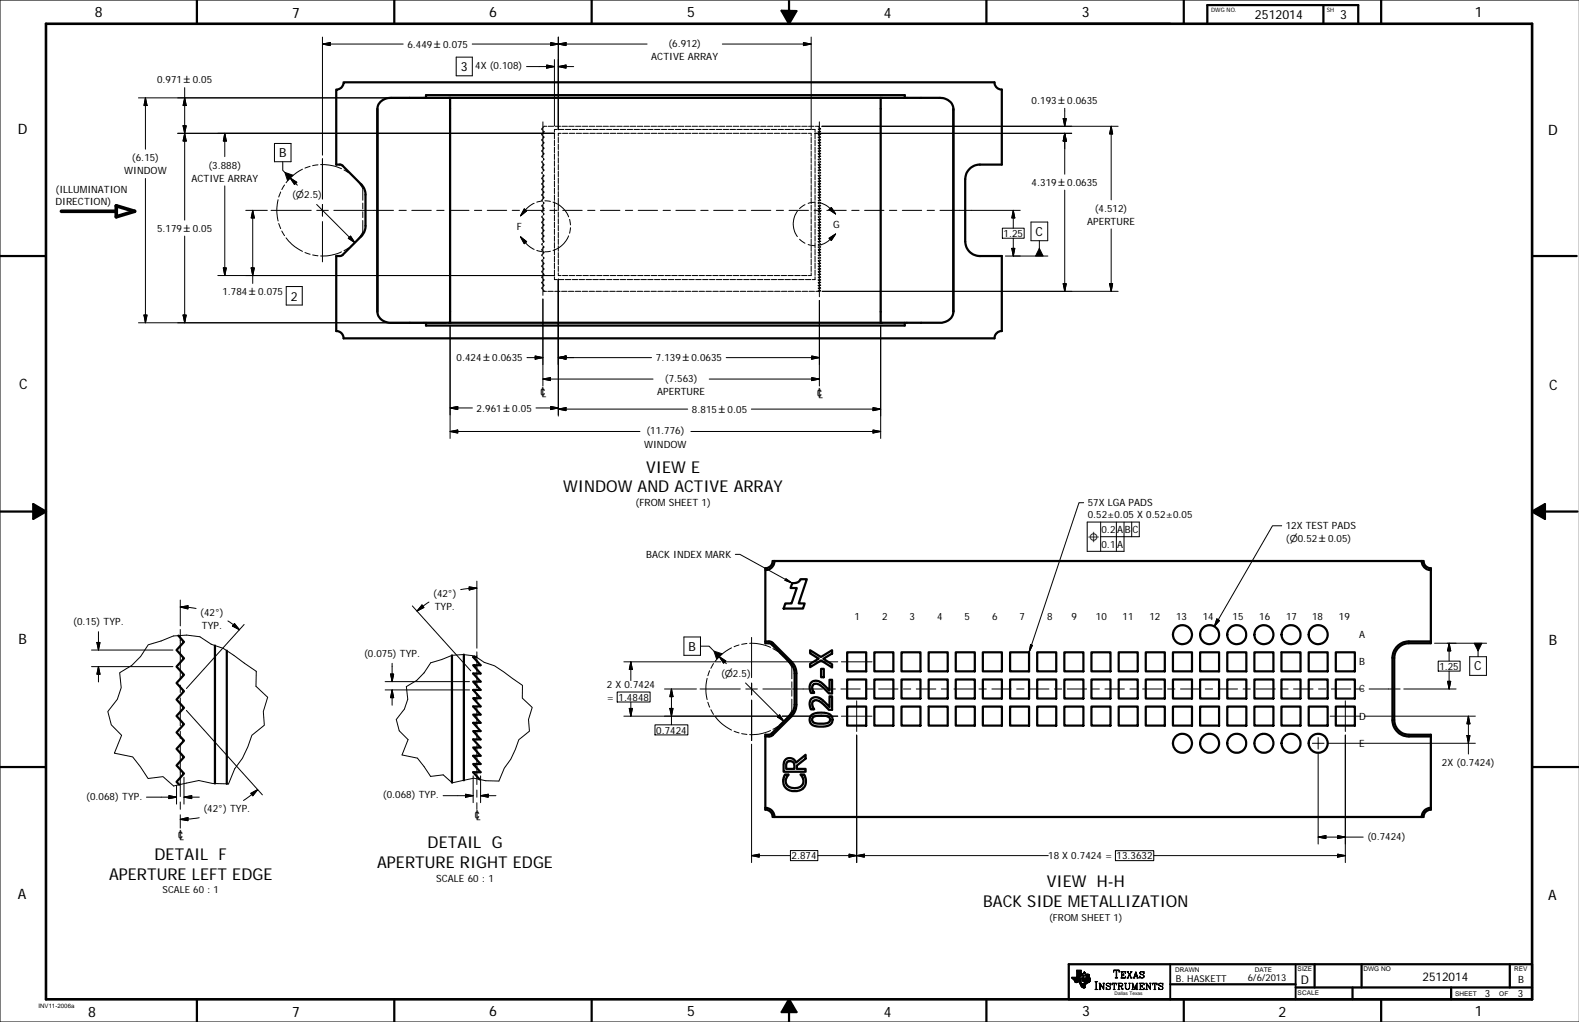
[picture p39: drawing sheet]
<svg xmlns="http://www.w3.org/2000/svg" width="432mm" height="279mm" viewBox="0 0 432 279" stroke-linecap="round" stroke-linejoin="round" font-family="sans-serif">
<defs><g id="words">
<g font-size="4.5">
<text x="176.7" y="129.3">VIEW E</text>
<text x="154" y="134.6">WINDOW AND ACTIVE ARRAY</text>
<text x="116.9" y="231.9">DETAIL G</text>
<text x="42.3" y="235.2">DETAIL F</text>
<text x="103.1" y="237.3">APERTURE RIGHT EDGE</text>
<text x="29.8" y="240.6">APERTURE LEFT EDGE</text>
<text x="286.3" y="242.6">VIEW H-H</text>
<text x="268.9" y="247.9">BACK SIDE METALLIZATION</text>
</g>
<g font-size="3.9">
<text x="25.9" y="4.6">8</text>
<text x="79.9" y="4.9">7</text>
<text x="133.8" y="4.7">6</text>
<text x="187.9" y="4.6">5</text>
<text x="241.7" y="5">4</text>
<text x="295.9" y="4.6">3</text>
<text x="403.4" y="4.7">1</text>
<text x="4.9" y="36.6">D</text>
<text x="423.4" y="36.8">D</text>
<text x="5.2" y="106.5">C</text>
<text x="423.7" y="106.7">C</text>
<text x="5.1" y="176.1">B</text>
<text x="423.5" y="176.3">B</text>
<text x="4.8" y="245.8">A</text>
<text x="423.3" y="246.1">A</text>
<text x="24.1" y="278.1">8</text>
<text x="79.9" y="278">7</text>
<text x="133.8" y="277.9">6</text>
<text x="187.9" y="277.7">5</text>
<text x="241.7" y="278.1">4</text>
<text x="295.9" y="277.8">3</text>
<text x="349.7" y="278">2</text>
<text x="403.4" y="277.9">1</text>
</g>
<g font-size="3.4">
<text x="343.2" y="5.1">2512014</text>
<text x="366.5" y="5.1">3</text>
<text x="126" y="19.4">3</text>
<text x="76.3" y="43">B</text>
<text x="283.2" y="64.5">C</text>
<text x="79.5" y="82.2">2</text>
<text x="188.3" y="177.9">B</text>
<text x="403.1" y="183.3">C</text>
</g>
<g font-size="3.3">
<text x="147.6" y="108.6">℄</text>
<text x="223.2" y="108.7">℄</text>
<text x="129.5" y="224.3">℄</text>
<text x="48.4" y="229.6">℄</text>
<text x="355.7" y="269">D</text>
<text x="389" y="268.1">2512014</text>
</g>
<g font-size="2.9">
<text x="304.3" y="267.4">T</text>
<text x="299.2" y="270.5">I</text>
</g>
<g font-size="2.7">
<text x="111.4" y="13.1">6.449±0.075</text>
<text x="178.1" y="16.4">ACTIVE ARRAY</text>
<text x="182.8" y="12.8">(6.912)</text>
<text x="42.9" y="22.8">0.971 ±0.05</text>
<text x="130" y="19">4X (0.108)</text>
<text x="282.1" y="28.4">0.193±0.0635</text>
<text x="34" y="47.6">WINDOW</text>
<text x="36.1" y="44">(6.15)</text>
<text x="57" y="46.1">(3.888)</text>
<text x="15.2" y="52.9">(ILLUMINATION</text>
<text x="52.3" y="49.7">ACTIVE ARRAY</text>
<text x="282.1" y="50.8">4.319±0.0635</text>
<text x="15.2" y="56.2">DIRECTION)</text>
<text x="79.9" y="54.2">(⌀2.5)</text>
<text x="299.4" y="57.9">(4.512)</text>
<text x="42.9" y="63.4">5.179±0.05</text>
<text x="141.4" y="62.9">F</text>
<text x="227.8" y="62.2">G</text>
<text x="274.4" y="64.8">1.25</text>
<text x="297.3" y="61.4">APERTURE</text>
<text x="60.8" y="80.7">1.784±0.075</text>
<text x="124.9" y="98.8">0.424±0.0635</text>
<text x="179.3" y="98.8">7.139±0.0635</text>
<text x="179.7" y="108">APERTURE</text>
<text x="181.8" y="104.4">(7.563)</text>
<text x="130.3" y="112.5">2.961 ±0.05</text>
<text x="189.2" y="112.9">8.815±0.05</text>
<text x="176.8" y="118.7">(11.776)</text>
<text x="176.1" y="122.4">WINDOW</text>
<text x="173.8" y="138.5">(FROM SHEET 1)</text>
<text x="297.5" y="138.5">57X LGA PADS</text>
<text x="297.5" y="141.7">0.52±0.05 X 0.52±0.05</text>
<text x="301.2" y="145.7">0.2</text>
<text x="301.2" y="149.7">0.1</text>
<text x="305.5" y="145.7">A</text>
<text x="305.5" y="149.7">A</text>
<text x="307.6" y="145.7">B</text>
<text x="309.7" y="145.7">C</text>
<text x="351.6" y="148.2">(⌀0.52±0.05)</text>
<text x="351.6" y="144.7">12X TEST PADS</text>
<text x="176.7" y="152.5">BACK INDEX MARK</text>
<text x="118.4" y="163.2">(42°)</text>
<text x="118.9" y="166.7">TYP.</text>
<text x="20" y="171">(0.15) TYP.</text>
<text x="54.8" y="168.3">(42°)</text>
<text x="55.2" y="171.9">TYP.</text>
<text x="233.7" y="169.5">1</text>
<text x="241.2" y="169.5">2</text>
<text x="248.7" y="169.5">3</text>
<text x="256.3" y="169.5">4</text>
<text x="263.8" y="169.5">5</text>
<text x="271.3" y="169.5">6</text>
<text x="278.8" y="169.5">7</text>
<text x="286.4" y="169.5">8</text>
<text x="293" y="169.5">9</text>
<text x="299.7" y="169.5">10</text>
<text x="307" y="169.5">11</text>
<text x="314.3" y="169.5">12</text>
<text x="321.6" y="169.5">13</text>
<text x="328.9" y="169.5">14</text>
<text x="337.1" y="169.5">15</text>
<text x="344.4" y="169.5">16</text>
<text x="351.7" y="169.5">17</text>
<text x="358.8" y="169.5">18</text>
<text x="366.1" y="169.5">19</text>
<text x="99.6" y="179.6">(0.075) TYP.</text>
<text x="371.6" y="174.5">A</text>
<text x="197.2" y="185">(⌀2.5)</text>
<text x="371.6" y="181.9">B</text>
<text x="393.6" y="183.1">1.25</text>
<text x="165.9" y="191.5">=</text>
<text x="165.9" y="188.1">2 X 0.7424</text>
<text x="169.1" y="191.5">1.4848</text>
<text x="371.6" y="189.3">C</text>
<text x="371.6" y="196.7">D</text>
<text x="179.5" y="200.5">0.7424</text>
<text x="371.6" y="204.1">E</text>
<text x="394.3" y="209.4">2X (0.7424)</text>
<text x="23.6" y="218.7">(0.068) TYP.</text>
<text x="104.7" y="218.3">(0.068) TYP.</text>
<text x="55.6" y="222.1">(42°) TYP.</text>
<text x="373.9" y="229.6">(0.7424)</text>
<text x="216.5" y="234.9">2.874</text>
<text x="286.6" y="234.9">18 X 0.7424 =</text>
<text x="305.3" y="234.9">13.3632</text>
<text x="44.5" y="244.3">SCALE 60 : 1</text>
<text x="119.3" y="241">SCALE 60 : 1</text>
<text x="286.9" y="251.7">(FROM SHEET 1)</text>
<text x="415.2" y="268.8">B</text>
<text x="406" y="272.6">3</text>
<text x="415" y="272.6">3</text>
</g>
<g font-size="2.6">
<text x="297.5" y="148.1">⌖</text>
<text x="321.5" y="268.5">B. HASKETT</text>
<text x="341.2" y="268.1">6/6/2013</text>
</g>
<g font-size="2.3">
<text x="306.3" y="267.4">EXAS</text>
<text x="300.4" y="270.5">NSTRUMENTS</text>
</g>
<g font-size="1.8">
<text x="321.3" y="265.6">DRAWN</text>
<text x="343.2" y="265.6">DATE</text>
<text x="354.9" y="265.5">SIZE</text>
<text x="372.8" y="265.5">DWG NO</text>
<text x="414.1" y="265.5">REV</text>
<text x="354.9" y="272.1">SCALE</text>
<text x="398" y="272.2">SHEET</text>
<text x="410" y="272.2">OF</text>
</g>
<text font-size="1.7" x="10.5" y="275.7">INV11-2006a</text>
<g font-size="1.6">
<text x="331.2" y="3.3">DWG NO.</text>
<text x="362.8" y="3.3">SH</text>
</g>
<text font-size="1.3" x="304.8" y="271.9">Dallas Texas</text>
</g></defs>
<g fill="none" stroke="#000" stroke-width=".27">
<path d="M88.2 10.1v32.3M88.2 12l2.1-.4v.9zM88.2 12h22.1M124.8 15.6h4.4v5.1h-4.4zM129.1 12h47.9M144 18.2h7.6M149.5 17.8l2.1 .4-2.1 .4zM150.6 11.6l2.1 .4-2.1 .5zM151.6 16.3v18.1M152.7 10.1v25.4M152.7 12l2.1-.4v.9zM152.7 18.2l2.1-.4v.8z"/>
<path d="M152.7 18.2h4.2M197.5 12h24.3M219.7 11.6l2.1 .4-2.1 .5zM221.8 10.1v25.4M431.8 0h-431.8v279.4h431.8M37.9 26.8h84.2M39.8 26.8v14M39.8 26.8l.4 2.1h-.8zM48.6 36.4h99.8M50.1 34.4h.8l-.4 2zM50.5 26.8l.4 2.1h-.8zM50.5 36.4l.4 2.2h-.8z"/>
<path d="M50.5 24v36.2M61.5 36.4l.4 2.2h-.8zM61.5 36.4v6.4M75.1 39.2h4.5v5h-4.5zM148.5 33.3v9.7M148.5 36.4h3.2M148.8 34.5h.7M149.9 34.5h1.5M151.6 36.5v1.5M151.6 38.4v1.5M151.8 34.5h1.5M152.4 35.4h-.8v.7"/>
<path d="M152.7 37.6v1.4M152.7 39.4v1.5M152.7 35.4h1.5M153.4 36.4h-.7v.8M153.7 34.5h1.5M153.8 36.4h1.5M154.6 35.4h1.5M155.5 34.5h1.5M155.7 36.4h1.5M156.5 35.4h1.5M157.4 34.5h1.5M157.6 36.4h1.4"/>
<path d="M158.4 35.4h1.5M159.3 34.5h1.5M159.4 36.4h1.5M160.3 35.4h1.5M161.2 34.5h1.5M161.3 36.4h1.5M162.1 35.4h1.5M163 34.5h1.5M163.2 36.4h1.4M164 35.4h1.5M164.9 34.5h1.5M165 36.4h1.5"/>
<path d="M165.9 35.4h1.5M166.8 34.5h1.5M166.9 36.4h1.5M167.7 35.4h1.5M168.7 34.5h1.5M168.8 36.4h1.5M169.6 35.4h1.5M170.5 34.5h1.5M170.6 36.4h1.5M171.5 35.4h1.5M172.4 34.5h1.5M172.5 36.4h1.5"/>
<path d="M173.4 35.4h1.5M174.3 34.5h1.5M174.4 36.4h1.5M175.2 35.4h1.6M176.1 34.5h1.6M176.2 36.4h1.5M177.1 35.4h1.5M178 34.5h1.5M178.1 36.4h1.5M179 35.4h1.5M179.9 34.5h1.5M180 36.4h1.5"/>
<path d="M180.9 35.4h1.5M181.8 34.5h1.5M181.8 36.4h1.5M182.8 35.4h1.5M183.6 34.5h1.5M183.7 36.4h1.5M184.6 35.4h1.5M185.5 34.5h1.5M185.6 36.4h1.5M186.5 35.4h1.5M187.4 34.5h1.5M187.4 36.4h1.5"/>
<path d="M188.4 35.4h1.5M189.3 34.5h1.5M189.3 36.4h1.5M190.2 35.4h1.5M191.1 34.5h1.5M191.2 36.4h1.5M192.1 35.4h1.5M193 34.5h1.5M193 36.4h1.5M194 35.4h1.5M194.9 34.5h1.5M194.9 36.4h1.5"/>
<path d="M195.9 35.4h1.5M196.7 34.5h1.5M196.8 36.4h1.5M197.8 35.4h1.5M198.6 34.5h1.5M198.6 36.4h1.6M199.6 35.4h1.5M200.5 34.5h1.5M200.5 36.4h1.5M201.5 35.4h1.5M202.4 34.5h1.5M202.4 36.4h1.5"/>
<path d="M203.4 35.4h1.5M204.2 34.5h1.5M204.2 36.4h1.5M205.3 35.4h1.5M206.1 34.5h1.5M206.1 36.4h1.5M207.1 35.4h1.5M208 36.4h1.5M208 34.5h1.5M209 35.4h1.5M209.8 36.4h1.5M209.9 34.5h1.5"/>
<path d="M210.9 35.4h1.5M211.7 36.4h1.5M211.8 34.5h1.5M212.7 35.4h1.6M213.6 36.4h1.5M213.6 34.5h1.5M214.6 35.4h1.5M215.5 36.4h1.4M215.5 34.5h1.5M216.5 35.4h1.5M217.3 36.4h1.5M217.4 34.5h1.5"/>
<path d="M218.4 35.4h1.5M219.2 36.4h1.5M219.2 34.5h1.5M220.3 35.4h1.5M221.1 36.4h.7v.8M221.1 34.5h1.5M221.8 37.6v1.4M221.8 39.4v1.5M222.1 35.4h.8v.7M222.8 36.4h1.2M222.9 36.5v1.5M222.9 38.4v1.5"/>
<path d="M223 34.5h.8M224.1 33.3v9.8M224.1 36.4h69M224.7 34.5h81.1M290.7 32.4h.9l-.4 2.1zM291.2 29.6v4.9M291.2 36.4v11.2M291.2 36.4l.4 2.2h-.9zM303.9 34.5v20.1M303.9 34.5l.4 2.1h-.9zM39.8 48.8v39.4M61.5 50.8v24.5"/>
<path d="M67.2 57.5h5.9M69.1 57.5v20M69.1 57.5l.5 2.1h-.9zM74.1 57.5h11M76.1 54.6a11.9 11.9 0 0 0 0 5.8M76.8 52.5l-.6 1.4M77.3 44.2v2.4l.6 .5M77.8 50.6l-.7 1.2M79.4 48.7l1.8 1.1-.7 .6zM79.4 48.7l1.9 1.9M82.7 46.2a13.3 13.3 0 0 0-4.5 3.8M84.8 45.5l-1.4 .5"/>
<path d="M86.6 55.9l10.4 10.4M86.6 57.5h3.2M87 45.1l-1.5 .2M87.7 45a12.9 12.9 0 0 1 5.7 1.1M88.2 43.4v11M88.2 55.9v3.2M91.3 57.5h16.3M94.1 46.5l1.2 .7M95.9 47.6l1.1 1M97.5 49.1l1.7 2.5v3.1M99.2 55.5v1.6M99.2 57.9v1.6"/>
<path d="M109.1 57.5h2M112.6 57.5h5.3M119.4 57.5h2M122.9 57.5h5.3M129.8 57.5h1.9M133.2 57.5h5.4M140.1 57.5h2M143.4 57.1l.6 .6-1.7 1.3zM143.6 57.5h5.3M146.1 55.6l-1.8 1.1-2 2.3M148.3 54.9l-1.5 .4M148.5 44.5v2"/>
<path d="M148.5 48v6.5M148.5 56v2M148.5 59.5v6.5M149 54.9l1.5 .2M150.4 57.5h2M151.2 55.3a6.8 6.8 0 0 1 4.3 4M151.6 40.2v1.5M151.6 42.1v1.5M151.6 44v1.4M151.6 45.8v1.5M151.6 47.7v1.5M151.6 49.6v1.5"/>
<path d="M151.6 51.4v1.5M151.6 53.3v1.5M151.6 55.1v1.5M151.6 57v1.5M151.6 58.9v1.5M152.7 41.3v1.5M152.7 43.1v1.5M152.7 45v1.5M152.7 46.8v1.5M152.7 48.7v1.5M152.7 50.5v1.5M152.7 52.4v1.5"/>
<path d="M152.7 54.2v1.5M152.7 56.1v1.5M152.7 57.9v1.5M152.7 59.8v1.5M153.9 57.5h5.3M155.7 60l.3 1.5M160.7 57.5h2M164.2 57.5h5.3M171 57.5h2M174.5 57.5h5.3M181.3 57.5h2M184.8 57.5h5.3"/>
<path d="M191.6 57.5h2.1M195.2 57.5h5.2M202 57.5h2M205.5 57.5h5.3M212.3 57.5h2M215.8 57.5h5.3M218.1 57.7a5.8 5.8 0 0 0 0 7M220.1 56l-1.4 1M221.8 41.3v1.5M221.8 43.1v1.5M221.8 45v1.5M221.8 46.8v1.5"/>
<path d="M221.8 48.7v1.5M221.8 50.5v1.5M221.8 52.4v1.5M221.8 54.2v1.5M221.8 56.1v1.5M221.8 57.9v1.5M221.8 59.8v1.5M222.6 57.5h2M222.8 55.3l-1.8 .3M222.9 40.2v1.5M222.9 42.1v1.5M222.9 44v1.4"/>
<path d="M222.9 45.8v1.5M222.9 47.7v1.5M222.9 49.6v1.5M222.9 51.4v1.5M222.9 53.3v1.5M222.9 55.1v1.5M222.9 57v1.5M222.9 58.9v1.5M223.8 55.4a6.1 6.1 0 0 1 3.2 1.6l1.5 1.5M224.1 44.6v2M224.1 48.1v6.6M224.1 56.2v2"/>
<path d="M224.1 59.7v6.6M226.1 57.5h5.3M226.7 57.3l.6-.6 1.2 1.8zM232.9 57.5h2M236.4 57.5h5.3M243.2 57.5h2M246.7 57.5h5.4M253.5 57.5h2M277.1 57.5l.4 2.1h-.8zM277.1 57.5v4.9M279 57.5h-22M291.2 52v27.7"/>
<path d="M50.5 64.5v23.7M59.6 75.3h88.8M61.1 73.2h.8l-.4 2.1zM68.7 73.2h.9l-.5 2.1zM76.2 61.1l.6 1.4M77.1 63.2l.7 1.2M78.2 65a12.1 12.1 0 0 0 4.5 3.7M78.3 78.3h4.4v5.1h-4.4zM83.4 69l1.4 .5M85.5 69.7l1.5 .2M88.2 60.6v11M93.4 68.9a12.1 12.1 0 0 1-5.7 1.1"/>
<path d="M95.3 67.8l-1.2 .7M95.9 64.5l1.1 1.8-1.8-1.1zM97 66.4l-1.1 .9M99.2 60.3v3.1l-1.7 2.4M142.3 64.7l1.7 1.4-.6 .5zM142.3 64.7l2 2.3 1.8 1.2M146.8 68.5l1.5 .3M148.5 67.5v2.1M148.5 71v9.8M148.5 75.3h3.2M148.7 79.7h.7M149.8 79.7h1.5"/>
<path d="M150.5 68.7l-1.5 .1M151.6 60.7v1.5M151.6 62.6v1.5M151.6 64.5v1.5M151.6 66.3v1.5M151.6 68.2v1.5M151.6 70.1v1.5M151.6 71.9v1.5M151.6 73.8v1.5M151.6 75.7v.7h.8M151.7 79.7h1.5M152.7 61.6v1.5"/>
<path d="M152.7 63.5v1.5M152.7 65.3v1.5M152.7 67.2v1.5M152.7 69v1.5M152.7 70.9v1.5M152.7 72.7v1.5M152.7 74.6v.7h.7M152.7 76.3v37.4M152.7 76.4h1.5M153.6 79.7h1.5M153.8 75.3h1.5M154.6 76.4h1.5"/>
<path d="M155.4 79.7h1.6M155.5 64.5a6.8 6.8 0 0 1-4.3 4M155.7 75.3h1.5M156 62.3l-.3 1.5M156.5 76.4h1.5M157.3 79.7h1.5M157.6 75.3h1.4M158.4 76.4h1.5M159.2 79.7h1.5M159.4 75.3h1.5M160.3 76.4h1.5M161.1 79.7h1.5"/>
<path d="M161.3 75.3h1.5M162.1 76.4h1.5M163 79.7h1.5M163.2 75.3h1.4M164 76.4h1.5M164.8 79.7h1.5M165 75.3h1.5M165.9 76.4h1.5M166.7 79.7h1.5M166.9 75.3h1.5M167.7 76.4h1.5M168.6 79.7h1.5"/>
<path d="M168.8 75.3h1.5M169.6 76.4h1.5M170.5 79.7h1.5M170.6 75.3h1.5M171.5 76.4h1.5M172.4 79.7h1.5M172.5 75.3h1.5M173.4 76.4h1.5M174.2 79.7h1.5M174.4 75.3h1.5M175.2 76.4h1.6M176.1 79.7h1.5"/>
<path d="M176.2 75.3h1.5M177.1 76.4h1.5M178 79.7h1.5M178.1 75.3h1.5M179 76.4h1.5M179.9 79.7h1.5M180 75.3h1.5M180.9 76.4h1.5M181.8 79.7h1.5M181.8 75.3h1.5M182.8 76.4h1.5M183.6 79.7h1.5"/>
<path d="M183.7 75.3h1.5M184.6 76.4h1.5M185.5 79.7h1.5M185.6 75.3h1.5M186.5 76.4h1.5M187.4 79.7h1.5M187.4 75.3h1.5M188.4 76.4h1.5M189.3 79.7h1.5M189.3 75.3h1.5M190.2 76.4h1.5M191.2 79.7h1.5"/>
<path d="M191.2 75.3h1.5M192.1 76.4h1.5M193 79.7h1.5M193 75.3h1.5M194 76.4h1.5M194.9 79.7h1.5M194.9 75.3h1.5M195.9 76.4h1.5M196.8 75.3h1.5M196.8 79.7h1.5M197.8 76.4h1.5M198.6 75.3h1.6"/>
<path d="M198.7 79.7h1.5M199.6 76.4h1.5M200.5 75.3h1.5M200.6 79.7h1.5M201.5 76.4h1.5M202.4 75.3h1.5M202.4 79.7h1.5M203.4 76.4h1.5M204.2 75.3h1.5M204.3 79.7h1.5M205.3 76.4h1.5M206.1 75.3h1.5"/>
<path d="M206.2 79.7h1.5M207.1 76.4h1.5M208 75.3h1.5M208 79.7h1.6M209 76.4h1.5M209.8 75.3h1.5M209.9 79.7h1.6M210.9 76.4h1.5M211.7 75.3h1.5M211.8 79.7h1.5M212.7 76.4h1.6M213.6 75.3h1.5"/>
<path d="M213.7 79.7h1.5M214.6 76.4h1.5M215.5 75.3h1.4M215.6 79.7h1.5M216.5 76.4h1.5M217.3 75.3h1.5M217.4 79.7h1.6M218.4 76.4h1.5M218.7 65.4l1.4 1.1M219.2 75.3h1.5M219.3 79.7h1.6M220.3 76.4h1.5"/>
<path d="M221 66.8l1.8 .4M221.2 79.7h1.5M221.8 61.6v1.5M221.8 63.5v1.5M221.8 65.3v1.5M221.8 67.2v1.5M221.8 69v1.5M221.8 70.9v1.5M221.8 72.7v1.5M221.8 74.6v.7h-.7M222.9 60.7v1.5M222.9 62.6v1.5"/>
<path d="M222.9 64.5v1.5M222.9 66.3v1.5M222.9 68.2v1.5M222.9 70.1v1.5M222.9 71.9v1.5M222.9 73.8v1.5M222.9 75.7v.7h-.8M223.1 79.7h.8M224.1 67.8v2M224.1 71.3v9.8M224.8 79.7h81M226.7 65.1l1.8-1.1-1.2 1.7z"/>
<path d="M228.5 64l-1.5 1.4a5.8 5.8 0 0 1-3.2 1.7M274.1 62.4h6v2.7h-6zM275 70h11.6M276.7 67.9h.8l-.4 2.1zM277.1 65.1v4.9M281.9 60.7h4.6v5.1h-4.6zM284.2 65.8v2.4M290.7 77.6h.9l-.4 2.1zM303.4 77.6h.9l-.4 2.1zM303.9 62.6v17.1M37.9 88.2h84.2M39.4 86.1h.8l-.4 2.1z"/>
<path d="M50.1 86.1h.8l-.4 2.1zM123.1 89.3v30.6M144.1 97.8h4.4M146.3 97.3l2.2 .5-2.2 .4zM148.5 81.7v23.8M152.7 97.8l2.1-.5v.9zM178.2 97.8h-25.5M198.6 97.8h25.5M222 97.3l2.1 .5-2.1 .4zM224.1 82.1v23.4M240.8 89.3v30.6M123.1 118l2.1-.4v.8z"/>
<path d="M123.1 111.5l2.1-.4v.9zM123.1 111.5h6.1M146.6 111.5h6.1M148.5 103.6l2-.4v.9zM150.6 111.1l2.1 .4-2.1 .5zM152.7 111.8l2.1-.4v.9zM175 118h-51.9M178.6 103.6h-30.1M188.1 111.8h-35.4M188.9 118h51.9M194 103.6h30.1M205.5 111.8h35.3"/>
<path d="M222 103.2l2.1 .4-2.1 .5zM238.7 111.4l2.1 .4-2.1 .5zM238.7 117.6l2.1 .4-2.1 .4zM296.3 137.4h-1.2l-13.7 40.9M130.4 158.9v18.3M201.1 151.6h1.2l14.3 7.8M214.9 158.2l1.7 1.2-1.9-.8zM301 142.7v8M305.3 142.7v8M307.4 142.7v8h-10.1v-8h14.3v4h-10.6M309.5 142.7v4M350.5 143.7h-2.5l-15.9 27.5"/>
<path d="M25 177.7h22.3M26.5 175.6h.8l-.4 2.1zM26.9 172.7v5M49.3 164v7.1M49.3 165.9l2.1-.3v.9zM49.3 165.9l4.3 .4M49.3 172.1v13.7M62.3 169.8l3.2 2.4M64.1 170.5l1.4 1.7-1.9-1zM66.8 170.7l-15.8 17.5M112.8 165.7l15.9 17.7M115.4 165.4l.5 .7-1.9 .9z"/>
<path d="M117.3 164.6l-3.3 2.4M128.3 160.4l2.1 .4-2.1 .5zM130.4 160.8l-4.4 .4M130.4 178.2v9.9M187 174.1h4.6v5.1h-4.6zM191.6 176.7h2.3l1.3 1.3M196.7 179.5l1.5 1.5M196.7 179.5l1.8 1.2-.6 .6zM200 177.1a12.7 12.7 0 0 0-4.4 3.7M202.1 176.3l-1.4 .5M204.3 175.9l-1.5 .2M205 175.9a12.7 12.7 0 0 1 5.7 1.1"/>
<path d="M205.5 174.3v11M211.4 177.3l1.2 .8M213.2 178.5l1.2 1M281.8 176.3l.5 .1-.9 1.9zM332.8 169.2l.7 .5-1.4 1.5zM396.3 175.9v4.8M396.3 175.9l.4 2h-.8zM401.9 179.5h4.6v5.1h-4.6zM404.2 177.2v2.3M406.5 175.9h-14.2M25 182.2h22.3M26.9 182.2l.4 2.1h-.8z"/>
<path d="M26.9 182.2v4.2M32.7 183.9l3.3-2 2.5-2.4 2-3.2 3.5-1.1 3.4-1.3 3.7-.3 3.6 .5 3.1 2a13.8 13.8 0 0 1 6.2 3.1l6.1 4.3-.1 4.1 3.2 3-1.2 3.9 .3 3.8-3.4 2.7-1.1 3.2-1.5 3.1-2.1 2.9-1.7 4.1a27.1 27.1 0 0 1-8.1-.9l-6.9 1.5-2.9-2.6-4.1 .5-2.1-3.2-2.1-2.7-5-1 2-4.9-2.9-2.8-.9-3.7 2.6-3.3 1-3.2zM49.3 187.3v2M49.3 190.8v7.6M49.3 199.9v2M51 194.2l20.8 23.1M105.3 188.6h23.1M105.3 186.4h23.1M106.8 184.3h.9l-.5 2.1zM107.2 188.6v4.2M107.2 188.6l.5 2.1h-.9zM107.2 181.3v5.1"/>
<path d="M111.1 187.7l2.9-1.7 2-2.1 1.8-2.7 3-.9a11.8 11.8 0 0 1 9.5-.7l2.1 1.5 2.8 .9 7.7 5.4-.1 3.5 2.7 2.5-1 3.3 .3 3.2-2.9 2.3-1 2.7-1.2 2.7-1.8 2.4-1.5 3.5-3.6-.1-3.2-.7-5.9 1.3-2.5-2.2-3.4 .5-3.6-5-4.3-.9 1.7-4.2-2.4-2.4-.8-3.1 2.2-2.9 .9-2.6zM130.4 189.6v2M130.4 193.1v5.7M168.8 189.2h9v2.7h-9zM170.6 195.8h34.9M170.6 180.9h26.5M172.1 193.7h.8l-.4 2.1zM172.5 180.9v5.2M172.5 191.9v3.9M172.5 180.9l.4 2.1h-.8zM179.1 198.2h9v2.7h-9zM181.7 188.4h8.8"/>
<path d="M183.2 193.7h.8l-.4 2.1zM183.6 188.4v9.8M183.6 188.4l.4 2.1h-.8zM191.4 188.4h11M193.4 185.4a12.7 12.7 0 0 0 0 5.9M193.6 192l.5 1.3M194.1 183.4l-.5 1.3M194.4 194l.7 1.3M195.1 181.4l-.7 1.3M195.6 195.9a12.4 12.4 0 0 0 4.4 3.7M198.2 180.9h7.3M198.2 181l.4 .4"/>
<path d="M200.7 199.9l1.4 .5M203.9 186.7l10.5 10.5M203.9 188.4h3.2M205.5 186.8v3.1M205.5 191.4v11M205.6 195.8h7.3M205.6 180.9h23.5M208.6 188.4h16.3M210.7 199.7a12.3 12.3 0 0 1-5.7 1.1M212.6 198.6l-1.2 .8M213.2 195.4l1.2 1.8-1.8-1.2zM213.9 195.8h15.2"/>
<path d="M214.4 197.2l-1.2 1M214.8 180l1.7 2.4v3.2M216.5 191.1v3.2l-1.7 2.4M216.5 186.4v1.6M216.5 188.7v1.6M226.4 188.4h2.1M230 188.4h5.2M230.1 180.9h8.4M230.1 195.8h8.4M234.3 191.6v8.4M236.7 188.4h2.1M240.3 188.4h5.3"/>
<path d="M247.1 188.4h2M250.6 188.4h5.3M257.4 188.4h2M260.9 188.4h5.3M267.7 188.4h2M271.2 188.4h5.3M278 188.4h2M281.5 188.4h5.4M288.3 188.4h2M291.8 188.4h5.4M298.7 188.4h2M302.2 188.4h5.3"/>
<path d="M309 188.4h2M312.5 188.4h5.3M319.3 188.4h2M322.8 188.4h5.3M329.6 188.4h2M333.1 188.4h5.3M339.9 188.4h2M343.4 188.4h5.3M350.2 188.4h2.1M353.7 188.4h5.4M360.6 188.4h2M363.7 195.8h8.4"/>
<path d="M364.1 188.4h5.3M367.9 191.6v8.4M370.9 188.4h2M373.1 195.8h30.4M374.4 188.4h8.5M383.9 188.4h14.3M393.3 180.7h6v2.8h-6zM395.9 186.3h.8l-.4 2.1zM396.3 183.5v4.9M401.6 195.8l.4 2.1h-.8zM401.6 195.8v10.3M40 217.9h8.3"/>
<path d="M46.2 217.5l2.1 .4-2.1 .4zM48.3 214.7v5.1M49.3 203.4v14.4M49.3 219.2v2.1M50.3 217.9l2.1-.4v.8zM50.3 217.9h4.2M50.3 212.5v7.3M68.6 216.9l1.9-1-1.4 1.7zM70.5 215.9l-3.9 2.9M121.2 217.5h8.2M127.3 217.1l2.1 .4-2.1 .5zM129.4 212.1v7.3"/>
<path d="M130.4 200.3v2M130.4 203.8v10.7M130.4 216v2M130.4 219.5v1.8M131.4 217.5h4.2M131.4 217.5l2.1-.4v.9zM131.4 212.1v7.3M202.8 200.6l1.5 .2M205.5 203.5v32.3M234.3 201v34.8M358.9 203.2h3.2M360.5 201.6v3.2"/>
<path d="M360.5 205.8v25M363.1 203.2h40.4M367.9 201v34.8M401.2 201.1h.8l-.4 2.1zM49.3 224l2.1-.5v.9zM49.3 222.8v3.6M54.5 223.6l-5.2 .4M205.5 233.9l2.1-.4v.8zM205.5 233.9h10.7M216.2 232.5h7.4v2.8h-7.4zM223.6 233.9h63.1M232.2 233.5l2.1 .4-2.1 .4z"/>
<path d="M234.3 233.9l2.1-.4v.8zM305 232.6h10.5v2.7h-10.5zM315.5 233.9h52.4M360.5 228.9l2.1-.5v.9zM360.5 228.9h12.3M365.8 233.5l2.1 .4-2.1 .4zM365.8 228.4l2.1 .5-2.1 .4zM294.5 265.3h1.2v.7l.3 .2-.1 .6h-.5l-.1 .6h.5l-.3 1a.56 .56 0 0 0 .5 .5 .56 .56 0 0 0 .6-.4l-.2-.2 .3-.9h.4l.1-.6h-.4v-.4l.2-.1a.68 .68 0 0 1 .8 .1 .68 .68 0 0 1 .2 .8 1 1 0 0 1 .1 1 1 1 0 0 1-.9 .6l-.4 .4-.1 .7a.4 .4 0 0 1-.4 .3 .4 .4 0 0 1-.4-.3l-.6-1a.57 .57 0 0 0-.4-.5 .57 .57 0 0 0-.6 .2l-1.2-1.4h1.4zM296.3 266.6h.2l-.4 1.6h-.2z"/>
<circle cx="296.5" cy="266" r=".16"/>
</g>
<g fill="none" stroke="#000" stroke-width=".61">
<path d="M53.8 .1v6.4M107.8 0v6.5M161.8 0v6.5M213.7 2.9l4.1 .1-2 3.5zM215.8 .3v6.2M269.7 0v6.5M270 6.5h50M323.7 0v6.5M330.2 6.5v-5.1h41.2v5.1M361.9 1.4v5.1M377.7 0v6.5M91.9 24.5a1.95 1.95 0 0 0 2.1-2h177.9a1.98 1.98 0 0 0 2.1 2v20.5h-6a4 4 0 0 0-4.1 4v17a4 4 0 0 0 4.1 4h6v20.5a2.05 2.05 0 0 0-2.1 2h-177.9a1.98 1.98 0 0 0-2.1-2v-20.5l1.7-.2 5.2-5.2a3.9 3.9 0 0 0 1.1-2.9v-8.5a3.9 3.9 0 0 0-1.1-2.8l-5.2-5.2-.5-.2h-1.2z"/>
<path d="M104.1 27.8l.2-.2a3.9 3.9 0 0 1 2.6-.8h150.1a3.5 3.5 0 0 1 3.7 2.9v55.5a3.4 3.4 0 0 1-3.7 3h-150.1a3.4 3.4 0 0 1-3.7-3v-55.5a2.68 2.68 0 0 1 .9-1.9zM116.5 26.8v-.8h130.9v.8M123.1 26.8v61.4M240.8 26.8v61.4M0 70h12.6M419 70h12.2M247.4 88.2v.8h-130.9v-.8M0 139.8h12.6M9.1 137.8l3.5 2-3.5 2.1zM419 139.8l3.5-2v4.1zM419 139.8h12.4M209.3 155.9v20l1.6 .1 5.2 5.3a4.1 4.1 0 0 1 1.2 2.8v8.5a4.3 4.3 0 0 1-1.2 2.9l-5.2 5.2-1.6 .2v20.5a2.05 2.05 0 0 1 2 2h.5a2.52 2.52 0 0 0-2.5-2.5"/>
<path d="M211.8 153.4a2.48 2.48 0 0 1-2.5 2.5v-.6a2.01 2.01 0 0 0 2-1.9h177.5M216.6 159.4l1.5-.2 .8-.9h1.7l-2.2 6.7h1.6l-.4 1.4h-5.3l.5-1.4h1.7l1.4-4.2h-1.7zM391.3 155.9a2.48 2.48 0 0 1-2.5-2.5h.5a1.98 1.98 0 0 0 2 1.9v20.6h-6a4.1 4.1 0 0 0-4 4v16.9a4.1 4.1 0 0 0 4 4.1h6v20.5a2.05 2.05 0 0 0-2 2h-177.5M48.8 173.8l1.5 1.7-2 2.2 2 2.3-2 2.2 2 2.3-2 2.2 2 2.3-2 2.2 2 2.3-2 2.2 2 2.3-2 2.2 2 2.3-2 2.2 2 2.3-2 2.3 2 2.2-2 2.2 .7 .8M58.8 176.5v37.7M62 177.9v36.4M123.6 179.2v34.8M126.9 179v34.3M130.3 179.6h-.9l2 2.3h-2l2 2.2h-2l2 2.3h-2l2 2.2h-2l2 2.3h-2l2 2.2h-2l2 2.3h-2l2 2.2h-2l2 2.3h-2l2 2.2h-2l2 2.3h-2l2 2.2h-2l2 2.3h-2l2 2.2h-2l1.8 2M209.3 175.4h1.2l.7 .3 5.3 5.2a4.5 4.5 0 0 1 1.3 3.2v8.5a4.7 4.7 0 0 1-1.3 3.2l-5.3 5.2-.7 .3h-1.2M221.5 177.8l3 1.8 3-1.8v.9l-2.4 1.4 2.4 1.5v.9l-3-1.9-3 1.8v-.9l2.4-1.4-2.4-1.5zM231.7 178.3h5.2v5.2h-5.2z"/>
<path d="M239.1 178.3h5.2v5.2h-5.2zM246.5 178.3h5.2v5.2h-5.2zM254 178.3h5.2v5.2h-5.2zM261.4 178.3h5.2v5.2h-5.2zM268.8 178.3h5.2v5.2h-5.2zM276.2 178.3h5.2v5.2h-5.2zM283.6 178.3h5.2v5.2h-5.2zM291.1 178.3h5.2v5.2h-5.2zM298.5 178.3h5.2v5.2h-5.2zM305.9 178.3h5.2v5.2h-5.2zM313.3 178.3h5.2v5.2h-5.2zM320.8 178.3h5.2v5.2h-5.2z"/>
<path d="M328.2 178.3h5.2v5.2h-5.2zM335.6 178.3h5.2v5.2h-5.2zM343 178.3h5.2v5.2h-5.2zM350.4 178.3h5.2v5.2h-5.2zM357.9 178.3h5.2v5.2h-5.2zM365.3 178.3h5.2v5.2h-5.2zM391.3 175.4h-6a4.5 4.5 0 0 0-4.5 4.5v16.9a4.5 4.5 0 0 0 4.5 4.5h6M221.9 191l.8-.4 1.3 .2 1.1 .8 1.7 1.7v-2.9h.7v3.7h-.8l-2.2-2.2-1.3-.5-.7 .2-.4 .6 .1 .8 .4 .9h-.8l-.4-1.8zM222 195.5a5.3 5.3 0 0 1 5.3 .2 1.88 1.88 0 0 1 .1 2 1.88 1.88 0 0 1-1.9 .9 3.8 3.8 0 0 1-3.9-1 1.9 1.9 0 0 1 .4-2.1zM222 186.4l.9-.3 1.3 .3 2.6 2.4v-3h.7v3.8h-.8l-2-2-1.3-.7-.7 .1-.5 .5v1l.4 .9h-.8l-.4-1.4a1.87 1.87 0 0 1 .6-1.6zM222.3 196.1l1.2-.4h2.5l.8 .4 .2 .9-.3 .5-.5 .2h-3.2l-.8-.5-.1-.6zM224.5 182.9h.8v2.2h-.8z"/>
<path d="M231.7 185.8h5.2v5.2h-5.2zM231.7 193.2h5.2v5.2h-5.2zM239.1 185.8h5.2v5.2h-5.2zM239.1 193.2h5.2v5.2h-5.2zM246.5 185.8h5.2v5.2h-5.2zM246.5 193.2h5.2v5.2h-5.2zM254 185.8h5.2v5.2h-5.2zM254 193.2h5.2v5.2h-5.2zM261.4 185.8h5.2v5.2h-5.2zM261.4 193.2h5.2v5.2h-5.2zM268.8 185.8h5.2v5.2h-5.2zM268.8 193.2h5.2v5.2h-5.2z"/>
<path d="M276.2 185.8h5.2v5.2h-5.2zM276.2 193.2h5.2v5.2h-5.2zM283.6 185.8h5.2v5.2h-5.2zM283.6 193.2h5.2v5.2h-5.2zM291.1 185.8h5.2v5.2h-5.2zM291.1 193.2h5.2v5.2h-5.2zM298.5 193.2h5.2v5.2h-5.2zM298.5 185.8h5.2v5.2h-5.2zM305.9 185.8h5.2v5.2h-5.2zM305.9 193.2h5.2v5.2h-5.2zM313.3 185.8h5.2v5.2h-5.2zM313.3 193.2h5.2v5.2h-5.2z"/>
<path d="M320.8 185.8h5.2v5.2h-5.2zM320.8 193.2h5.2v5.2h-5.2zM328.2 185.8h5.2v5.2h-5.2zM328.2 193.2h5.2v5.2h-5.2zM335.6 185.8h5.2v5.2h-5.2zM335.6 193.2h5.2v5.2h-5.2zM343 185.8h5.2v5.2h-5.2zM343 193.2h5.2v5.2h-5.2zM350.4 185.8h5.2v5.2h-5.2zM350.4 193.2h5.2v5.2h-5.2zM357.9 185.8h5.2v5.2h-5.2zM357.9 193.2h5.2v5.2h-5.2z"/>
<path d="M365.3 185.8h5.2v5.2h-5.2zM365.3 193.2h5.2v5.2h-5.2zM0 209.7h12.6M214.7 211.7h.9l-.7 1.5v.8l.4 .8 1 .5 1.2 .2 1.2-.3 .7-.6 .3-.8v-.7l-.8-1.4h1l.5 1.5-.1 1.2-.4 .8-.7 .7-1.2 .4h-1.4l-1.3-.5-.8-.8-.3-.7v-1.4zM214.8 207.7l.7-.4h.9l.8 .4 .5 .8 2.6-2.1v1l-2.4 1.9v.9h2.4v.8h-6v-2.1zM215.3 208.3l.5-.2 1 .2 .4 .6 .1 1.3h-2.3v-1.3zM419 209.7h12.6M391.3 220.9a2.48 2.48 0 0 0-2.5 2.5M53.8 273.2v6.2M107.8 273.2v6.2M161.8 273.2v6.2M215.8 273.2v6.2"/>
<path d="M215.8 273.2l2 3.5h-4zM269.7 273.2v6.2M292.3 263.6h126.7v9.6h-126.7zM320 269.1h34.3M323.7 273.2v6.2M354.3 270h64.7M359.5 263.6v6.4M369.9 270v3.2M372.3 263.6v6.4M377.7 273.2v6.2M396.8 270v3.2M412.9 263.6v6.4"/>
<circle cx="323.4" cy="173.5" r="2.6"/>
<circle cx="330.8" cy="173.5" r="2.6"/>
<circle cx="338.2" cy="173.5" r="2.6"/>
<circle cx="345.6" cy="173.5" r="2.6"/>
<circle cx="353" cy="173.5" r="2.61"/>
<circle cx="360.5" cy="173.5" r="2.6"/>
<circle cx="323.4" cy="203.2" r="2.59"/>
<circle cx="330.8" cy="203.2" r="2.59"/>
<circle cx="338.2" cy="203.2" r="2.59"/>
<circle cx="345.6" cy="203.2" r="2.59"/>
<circle cx="353" cy="203.2" r="2.6"/>
<circle cx="360.5" cy="203.2" r="2.59"/>
</g>
<g fill="none" stroke="#000" stroke-width=".3">
<path d="M148.3 39.5l-.2 .3 .2 .2M148.3 38l-.2 .3 .2 .2M148.3 36.5l-.2 .3 .2 .2M148.3 35l-.2 .3 .2 .2M148.6 38.8l.2 .2-.2 .3M148.6 37.3l.2 .2-.2 .3M148.6 35.8l.2 .2-.2 .3M148.8 34.5l-.2 .3M223.8 34.5l.2 .3M224 36.8h-.2l.2 .2M224 37.5h-.2l.2 .3M224 38.3h-.2l.2 .2"/>
<path d="M224 39h-.2l.2 .3M224 39.8h-.2l.2 .2M224 35.3h-.2l.2 .2M224 36h-.2l.2 .3M224.2 37.3l.2 .2h-.2M224.2 36.5l.2 .3h-.2M224.2 38.8l.2 .2h-.2M224.2 38l.2 .3h-.2M224.2 39.5l.2 .3h-.2M224.2 35l.2 .3h-.2M224.2 35.8l.2 .2h-.2M148.3 59l-.2 .3 .2 .2"/>
<path d="M148.3 57.5l-.2 .3 .2 .2M148.3 56l-.2 .3 .2 .2M148.3 54.5l-.2 .3 .2 .2M148.3 53l-.2 .3 .2 .2M148.3 51.5l-.2 .3 .2 .2M148.3 50l-.2 .3 .2 .2M148.3 48.5l-.2 .3 .2 .2M148.3 47l-.2 .3 .2 .2M148.3 45.5l-.2 .3 .2 .2M148.3 44l-.2 .3 .2 .2M148.3 42.5l-.2 .3 .2 .2M148.3 41l-.2 .3 .2 .2"/>
<path d="M148.6 59.8l.2 .2-.2 .3M148.6 58.3l.2 .2-.2 .3M148.6 56.8l.2 .2-.2 .3M148.6 55.3l.2 .2-.2 .3M148.6 53.8l.2 .2-.2 .3M148.6 52.3l.2 .2-.2 .3M148.6 50.8l.2 .2-.2 .3M148.6 49.3l.2 .2-.2 .3M148.6 47.8l.2 .2-.2 .3M148.6 46.3l.2 .2-.2 .3M148.6 44.8l.2 .2-.2 .3M148.6 43.3l.2 .2-.2 .3"/>
<path d="M148.6 41.8l.2 .2-.2 .3M148.6 40.3l.2 .2-.2 .3M224 40.5h-.2l.2 .3M224 41.3h-.2l.2 .2M224 42h-.2l.2 .3M224 42.8h-.2l.2 .2M224 43.5h-.2l.2 .3M224 44.3h-.2l.2 .2M224 45h-.2l.2 .3M224 45.8h-.2l.2 .2M224 46.5h-.2l.2 .3M224 47.3h-.2l.2 .2"/>
<path d="M224 48h-.2l.2 .3M224 48.8h-.2l.2 .2M224 49.5h-.2l.2 .3M224 50.3h-.2l.2 .2M224 51h-.2l.2 .3M224 51.8h-.2l.2 .2M224 52.5h-.2l.2 .3M224 53.3h-.2l.2 .2M224 54h-.2l.2 .3M224 54.8h-.2l.2 .2M224 55.5h-.2l.2 .3M224 56.3h-.2l.2 .2"/>
<path d="M224 57h-.2l.2 .3M224 57.8h-.2l.2 .2M224 58.5h-.2l.2 .3M224 59.3h-.2l.2 .2M224.2 40.3l.2 .2h-.2M224.2 41.8l.2 .2h-.2M224.2 41l.2 .3h-.2M224.2 43.3l.2 .2h-.2M224.2 42.5l.2 .3h-.2M224.2 44.8l.2 .2h-.2M224.2 44l.2 .3h-.2M224.2 46.3l.2 .2h-.2"/>
<path d="M224.2 45.5l.2 .3h-.2M224.2 47.8l.2 .2h-.2M224.2 47l.2 .3h-.2M224.2 49.3l.2 .2h-.2M224.2 48.5l.2 .3h-.2M224.2 50.8l.2 .2h-.2M224.2 50l.2 .3h-.2M224.2 52.3l.2 .2h-.2M224.2 51.5l.2 .3h-.2M224.2 53.8l.2 .2h-.2M224.2 53l.2 .3h-.2M224.2 55.3l.2 .2h-.2"/>
<path d="M224.2 54.5l.2 .3h-.2M224.2 56.8l.2 .2h-.2M224.2 56l.2 .3h-.2M224.2 58.3l.2 .2h-.2M224.2 57.5l.2 .3h-.2M224.2 59.8l.2 .2h-.2M224.2 59l.2 .3h-.2M148.3 78.5l-.2 .3 .2 .2M148.3 77l-.2 .3 .2 .2M148.3 75.5l-.2 .3 .2 .2M148.3 74l-.2 .3 .2 .2M148.3 72.5l-.2 .3 .2 .2"/>
<path d="M148.3 71l-.2 .3 .2 .2M148.3 69.5l-.2 .3 .2 .2M148.3 68l-.2 .3 .2 .2M148.3 66.5l-.2 .3 .2 .2M148.3 65l-.2 .3 .2 .2M148.3 63.5l-.2 .3 .2 .2M148.3 62l-.2 .3 .2 .2M148.3 60.5l-.2 .3 .2 .2M148.6 77.8l.2 .2-.2 .3M148.6 76.3l.2 .2-.2 .3M148.6 74.8l.2 .2-.2 .3M148.6 73.3l.2 .2-.2 .3"/>
<path d="M148.6 71.8l.2 .2-.2 .3M148.6 70.3l.2 .2-.2 .3M148.6 68.8l.2 .2-.2 .3M148.6 67.3l.2 .2-.2 .3M148.6 65.8l.2 .2-.2 .3M148.6 64.3l.2 .2-.2 .3M148.6 62.8l.2 .2-.2 .3M148.6 61.3l.2 .2-.2 .3M148.6 79.3l.1 .3M148.7 79.6v.1M223.8 79.6l.1 .1M224 65.3h-.2l.2 .2"/>
<path d="M224 66h-.2l.2 .3M224 66.8h-.2l.2 .2M224 67.5h-.2l.2 .3M224 68.3h-.2l.2 .2M224 69h-.2l.2 .3M224 69.8h-.2l.2 .2M224 70.5h-.2l.2 .3M224 71.3h-.2l.2 .2M224 72h-.2l.2 .3M224 72.8h-.2l.2 .2M224 73.5h-.2l.2 .3M224 74.3h-.2l.2 .2"/>
<path d="M224 75h-.2l.2 .3M224 60h-.2l.2 .3M224 75.8h-.2l.2 .2M224 60.8h-.2l.2 .2M224 76.5h-.2l.2 .3M224 61.5h-.2l.2 .3M224 77.3h-.2l.2 .2M224 62.3h-.2l.2 .2M224 78h-.2l.2 .3M224 63h-.2l.2 .3M224 78.8h-.2l.2 .2M224 63.8h-.2l.2 .2"/>
<path d="M224 79.5l-.2 .1M224 64.5h-.2l.2 .3M224.2 65.8l.2 .2h-.2M224.2 65l.2 .3h-.2M224.2 67.3l.2 .2h-.2M224.2 66.5l.2 .3h-.2M224.2 68.8l.2 .2h-.2M224.2 68l.2 .3h-.2M224.2 70.3l.2 .2h-.2M224.2 69.5l.2 .3h-.2M224.2 71.8l.2 .2h-.2M224.2 71l.2 .3h-.2"/>
<path d="M224.2 73.3l.2 .2h-.2M224.2 72.5l.2 .3h-.2M224.2 74.8l.2 .2h-.2M224.2 74l.2 .3h-.2M224.2 76.3l.2 .2h-.2M224.2 75.5l.2 .3h-.2M224.2 61.3l.2 .2h-.2M224.2 60.5l.2 .3h-.2M224.2 77.8l.2 .2h-.2M224.2 77l.2 .3h-.2M224.2 62.8l.2 .2h-.2M224.2 62l.2 .3h-.2"/>
<path d="M224.2 79.3l.2 .2h-.2M224.2 78.5l.2 .3h-.2M224.2 64.3l.2 .2h-.2M224.2 63.5l.2 .3h-.2"/>
</g>
<g fill="#000" stroke="#000" stroke-width=".27">
<path d="M88.2 12l2.1-.4v.9zM149.5 17.8l2.1 .4-2.1 .4zM150.6 11.6l2.1 .4-2.1 .5zM152.7 12l2.1-.4v.9zM152.7 18.2l2.1-.4v.8zM213.7 2.9l4.1 .1-2 3.5zM219.7 11.6l2.1 .4-2.1 .5zM39.8 26.8l.4 2.1h-.8zM50.1 34.4h.8l-.4 2zM50.5 26.8l.4 2.1h-.8zM50.5 36.4l.4 2.2h-.8zM61.5 36.4l.4 2.2h-.8z"/>
<path d="M290.7 32.4h.9l-.4 2.1zM291.2 36.4l.4 2.2h-.9zM303.9 34.5l.4 2.1h-.9zM69.1 57.5l.5 2.1h-.9zM77.9 47.1l2.2 .8-1.5 1.5zM79.4 48.7l1.8 1.1-.7 .6zM143.4 57.1l.6 .6-1.7 1.3zM226.7 57.3l.6-.6 1.2 1.8zM277.1 57.5l.4 2.1h-.8zM61.1 73.2h.8l-.4 2.1zM68.7 73.2h.9l-.5 2.1zM95.9 64.5l1.1 1.8-1.8-1.1z"/>
<path d="M142.3 64.7l1.7 1.4-.6 .5zM226.7 65.1l1.8-1.1-1.2 1.7zM276.7 67.9h.8l-.4 2.1zM284.2 67.9l1.1 2.1h-2.1zM290.7 77.6h.9l-.4 2.1zM303.4 77.6h.9l-.4 2.1zM39.4 86.1h.8l-.4 2.1zM50.1 86.1h.8l-.4 2.1zM146.3 97.3l2.2 .5-2.2 .4zM152.7 97.8l2.1-.5v.9zM222 97.3l2.1 .5-2.1 .4zM123.1 118l2.1-.4v.8z"/>
<path d="M123.1 111.5l2.1-.4v.9zM148.5 103.6l2-.4v.9zM150.6 111.1l2.1 .4-2.1 .5zM152.7 111.8l2.1-.4v.9zM222 103.2l2.1 .4-2.1 .5zM238.7 111.4l2.1 .4-2.1 .5zM238.7 117.6l2.1 .4-2.1 .4zM419 139.8l3.5-2v4.1zM9.1 137.8l3.5 2-3.5 2.1zM214.9 158.2l1.7 1.2-1.9-.8zM26.5 175.6h.8l-.4 2.1zM49.3 165.9l2.1-.3v.9z"/>
<path d="M64.1 170.5l1.4 1.7-1.9-1zM115.4 165.4l.5 .7-1.9 .9zM128.3 160.4l2.1 .4-2.1 .5zM195.2 178l2.3 .7-1.5 1.5zM281.8 176.3l.5 .1-.9 1.9zM332.8 169.2l.7 .5-1.4 1.5zM396.3 175.9l.4 2h-.8zM403.1 175.9h2.2l-1.1 2zM26.9 182.2l.4 2.1h-.8zM106.8 184.3h.9l-.5 2.1zM107.2 188.6l.5 2.1h-.9zM172.1 193.7h.8l-.4 2.1z"/>
<path d="M172.5 180.9l.4 2.1h-.8zM183.2 193.7h.8l-.4 2.1zM183.6 188.4l.4 2.1h-.8zM196.7 179.5l1.8 1.2-.6 .6zM213.2 195.4l1.2 1.8-1.8-1.2zM395.9 186.3h.8l-.4 2.1zM401.6 195.8l.4 2.1h-.8zM46.2 217.5l2.1 .4-2.1 .4zM50.3 217.9l2.1-.4v.8zM68.6 216.9l1.9-1-1.4 1.7zM127.3 217.1l2.1 .4-2.1 .5zM131.4 217.5l2.1-.4v.9z"/>
<path d="M401.2 201.1h.8l-.4 2.1zM49.3 224l2.1-.5v.9zM205.5 233.9l2.1-.4v.8zM232.2 233.5l2.1 .4-2.1 .4zM234.3 233.9l2.1-.4v.8zM360.5 228.9l2.1-.5v.9zM365.8 233.5l2.1 .4-2.1 .4zM365.8 228.4l2.1 .5-2.1 .4zM215.8 273.2l2 3.5h-4zM293.1 267.2h1.4l-1.2 .3zM293.1 267.2l.1 .2zM293.1 267.2l.2 .3z"/>
<path d="M293.4 267.6l1.1-.4-1 .5zM294.5 267.2l-.7 .9v-.1zM293.8 268.1l.9 .3zM294.5 267.2l.2 1.2-.9-.3zM293.8 268.1l.8 .3-.7-.1zM293.9 268.3l.7 .1zM294 268.5l.6-.1zM294 268.4h.6zM294.1 268.6l.4-.1zM294.1 268.6l.5-.1zM294 268.5h.6zM294.2 268.6h.3z"/>
<path d="M294.2 268.6l.3-.1zM294.2 268.6h.2zM294.3 268.6h.1zM294.5 267.2l.3 1.2zM294.5 267.2l.8 .2-.5 1zM294.5 265.3l.9 1.5-.9 .4zM294.5 265.3l1.2 .7-.3 .8zM294.5 265.3h1.2v.7zM293.3 267.5l1.2-.3zM293.3 267.6l1.2-.4zM293.5 267.7l1-.5-.8 .7zM293.7 267.9l.8-.7-.7 .8z"/>
<path d="M295.3 267.4l-.5 1zM295.3 267.4l-.4 1zM295.3 267.4l.3 .9-.6 .1zM294.5 267.2l.9-.4-.1 .6zM295.8 266.2l-.4 .6zM295.7 266.1l-.3 .7zM295.1 268.5l.4-.1zM295.1 268.5h.5zM295 268.4l.6-.1zM295.1 268.4l.5-.1zM295.1 268.5l.5-.2zM295.1 268.5h.5l-.4 .2z"/>
<path d="M295.2 268.7l.4-.2zM295.3 267.4h.5l-.2 .9zM295.2 268.7l.4-.1-.3 .2zM295.3 268.8l.3-.1zM295.3 268.9l.4-.1zM295.3 268.9h.5zM295.7 266l-.3 .8zM295.3 268.9h.5l-.2 .6zM295.8 268.9l-.2 .6zM295.9 266.2v.6h-.5zM295.9 266.2v.6zM295.9 268.9l-.3 .6z"/>
<path d="M296 268.9l-.3 .7zM296 268.9h.2l-.5 .7zM296.3 266.6l-.2 1.6h-.2zM296.2 268.9l-.4 .8-.1-.1zM296.2 268.9l.5 .6-.9 .2zM296.2 268.9l.5 .6zM296.3 268.9l.4 .6zM296.3 268.9l.4 .4zM296.4 265.9h.3zM296.4 265.8l.2 .1zM296.4 265.8h.2zM296.4 268.9l.3 .4z"/>
<path d="M296.4 268.9l.4 .3zM296.4 268.3l.2 .2zM296.5 268.5h.1zM296.3 266.6h.2l-.4 1.6zM296.5 268.8l.4 .3-.1 .1zM296.6 268.8l.3 .3zM296.6 268.8l.5 .1zM296.6 268.5l.5 .4-.5-.1zM296.4 266.1h.2zM296.6 268.5l.6 .3-.1 .1zM296.6 268.5l.8 .2-.2 .1zM297.1 267.4l.3 1.3-.8-.2z"/>
<path d="M296.4 268.4l.2 .1zM296.4 266h.3zM296.4 266l.3 .1zM296.4 266.1h.3zM295.8 269.7l.9-.1zM295.9 269.9l.8-.3zM296 269.9l.7-.3zM296 269.9l.7-.2zM296.1 270l.6-.3zM296.2 270l.5-.3zM296.7 267.4h.4l-.7 .9zM296.4 265.9l.3 .1z"/>
<path d="M295.8 269.7l.9-.2zM296.2 270l.5-.2zM296.3 270.1l.4-.3zM296.7 269.8l-.3 .3zM296.4 270.1l.3-.2zM296.7 269.9l-.2 .2zM296.7 269.9v.1zM297.1 267.4l.5 1.2-.2 .1zM297.1 267.4l.6 1.2zM297.1 267.4l1 .7-.4 .5zM297.1 267.4l1.1 .3-.1 .2zM297.1 267.4h.9l.2 .3z"/>
<path d="M297.1 267.4l.8-.4 .1 .2zM297.2 266.8l.7 .2-.8 .4zM297.1 267.4l-.5 1.1-.2-.2zM297.2 266.8h.7v.2zM297.2 266.8l.7-.1v.1zM297.4 266.3h.2l-.4 .5zM297.2 266.3h.2l-.2 .5zM296.8 266.4l.2-.1 .2 .5zM296.8 266.4l.4 .4h-.4zM297 266.3h.2v.5zM297.6 266.3l.3 .4zM297.6 266.3l.3 .4-.7 .1z"/>
<path d="M297.7 266.4l.2 .3zM298.1 268.1l-.2 .3zM298 267.4l.2 .3zM297.1 267.4l.9-.2v.2zM298.1 268.1l-.4 .5zM298.1 268.1l-.3 .4zM297.1 267.4l1 .5v.2z"/>
</g>
<path d="M12.6 6.5h406.4v266.7h-406.4z" fill="none" stroke="#000" stroke-width=".71"/>
<path d="M320 263.6v9.6M354.3 263.6v9.6" fill="none" stroke="#000" stroke-width=".51"/>
<path d="M16.8 57.8h15M31.8 56.3l5 1.5-5 1.5z" fill="none" stroke="#000" stroke-width=".99"/>
<use href="#words"/>
</svg>
